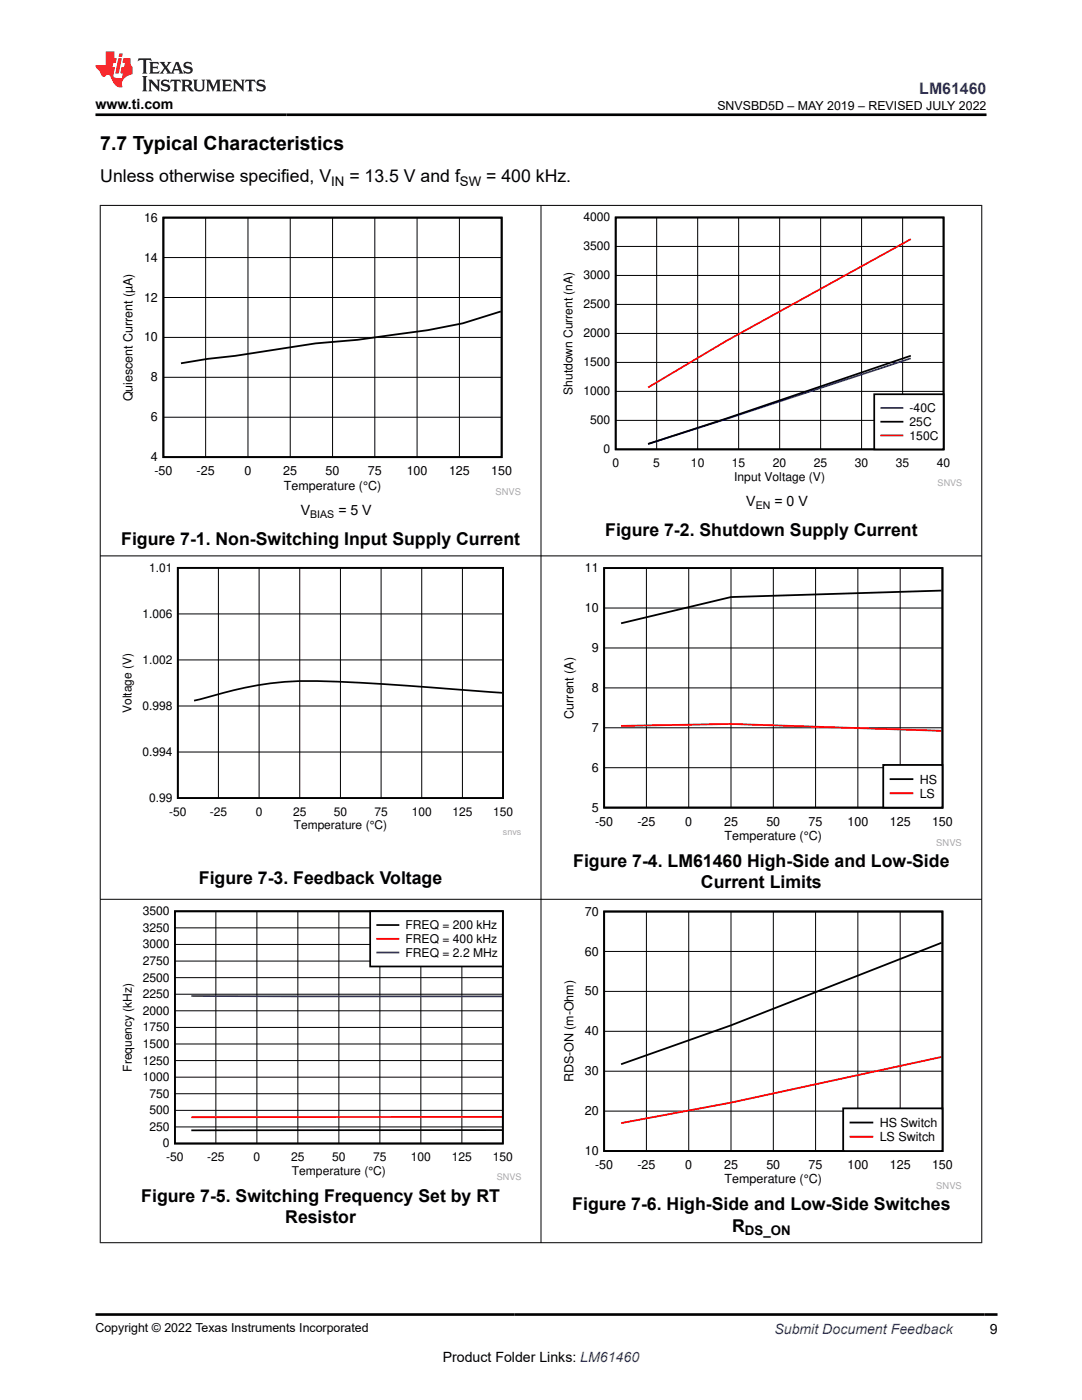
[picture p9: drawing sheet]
<svg xmlns="http://www.w3.org/2000/svg" width="216mm" height="279mm" viewBox="0 0 216 279" stroke-linecap="round" stroke-linejoin="round" font-family="sans-serif">
<defs><g id="words">
<text font-size="3.9" x="20" y="29.9">7.7 Typical Characteristics</text>
<g font-size="3.5">
<text x="20" y="36.4">Unless otherwise specified, V</text>
<text x="69.7" y="36.4">= 13.5 V and f</text>
<text x="97" y="36.4">= 400 kHz.</text>
<text x="120.8" y="106.9">Figure 7-2. Shutdown Supply Current</text>
<text x="24.2" y="108.7">Figure 7-1. Non-Switching Input Supply Current</text>
<text x="114.4" y="173">Figure 7-4. LM61460 High-Side and Low-Side</text>
<text x="39.7" y="176.5">Figure 7-3. Feedback Voltage</text>
<text x="139.9" y="177.3">Current Limits</text>
<text x="28.2" y="239.8">Figure 7-5. Switching Frequency Set by RT</text>
<text x="56.9" y="244">Resistor</text>
<text x="114.2" y="241.6">Figure 7-6. High-Side and Low-Side Switches</text>
<text x="146.1" y="245.8">R</text>
</g>
<text font-size="3.2" fill="#00f" x="183.4" y="18.7">LM61460</text>
<g font-size="2.8">
<text x="19" y="21.8">www.ti.com</text>
<text x="148.9" y="101.1">V</text>
<text x="154.5" y="101.1">= 0 V</text>
<text x="60" y="102.9">V</text>
<text x="67.5" y="102.9">= 5 V</text>
<text x="197.5" y="266.1">9</text>
<text x="88.3" y="271.7">Product Folder Links: LM61460</text>
</g>
<text font-size="2.8" fill="#00f" x="154.5" y="266.2">Submit Document Feedback</text>
<g font-size="2.6">
<text x="66.1" y="37.1">IN</text>
<text x="91.8" y="37.1">SW</text>
<text x="148.6" y="246.5">DS_ON</text>
</g>
<g font-size="2.5">
<text x="143.1" y="21.9">SNVSBD5D – MAY 2019 – REVISED JULY 2022</text>
<text x="28.7" y="44.2">16</text>
<text x="28.7" y="52.2">14</text>
<text x="28.7" y="60.2">12</text>
<text x="28.7" y="68.2">10</text>
<text x="30.1" y="76.1">8</text>
<text x="26.5" y="80.1" transform="rotate(-90 26.5 80.1)">Quiescent Current (µA)</text>
<text x="30.1" y="84.1">6</text>
<text x="30.1" y="92">4</text>
<text x="30.8" y="94.9">-50</text>
<text x="39.2" y="94.9">-25</text>
<text x="48.8" y="94.9">0</text>
<text x="56.5" y="94.9">25</text>
<text x="65" y="94.9">50</text>
<text x="73.4" y="94.9">75</text>
<text x="81.2" y="94.9">100</text>
<text x="89.6" y="94.9">125</text>
<text x="98" y="94.9">150</text>
<text x="56.6" y="97.7">Temperature (°C)</text>
<text x="116.7" y="114.2">11</text>
<text x="116.7" y="122.2">10</text>
<text x="118.1" y="130.1">9</text>
<text x="114.4" y="143.4" transform="rotate(-90 114.4 143.4)">Current (A)</text>
<text x="118.1" y="138.1">8</text>
<text x="118.1" y="146.1">7</text>
<text x="118.1" y="154">6</text>
<text x="118.1" y="162">5</text>
<text x="183.5" y="156.4">HS</text>
<text x="183.5" y="159.2">LS</text>
<text x="118.8" y="164.8">-50</text>
<text x="127.2" y="164.8">-25</text>
<text x="136.7" y="164.8">0</text>
<text x="144.5" y="164.8">25</text>
<text x="144.6" y="167.7">Temperature (°C)</text>
<text x="152.9" y="164.8">50</text>
<text x="161.4" y="164.8">75</text>
<text x="169.1" y="164.8">100</text>
<text x="177.5" y="164.8">125</text>
<text x="186" y="164.8">150</text>
<text x="116.7" y="182.7">70</text>
<text x="116.7" y="190.7">60</text>
<text x="116.7" y="198.7">50</text>
<text x="116.7" y="206.6">40</text>
<text x="114.4" y="216" transform="rotate(-90 114.4 216)">RDS-ON (m-Ohm)</text>
<text x="116.7" y="214.6">30</text>
<text x="116.7" y="222.6">20</text>
<text x="175.5" y="224.9">HS Switch</text>
<text x="175.5" y="227.7">LS Switch</text>
<text x="116.7" y="230.5">10</text>
<text x="118.8" y="233.4">-50</text>
<text x="127.2" y="233.4">-25</text>
<text x="136.7" y="233.4">0</text>
<text x="144.5" y="233.4">25</text>
<text x="152.9" y="233.4">50</text>
<text x="161.4" y="233.4">75</text>
<text x="169.1" y="233.4">100</text>
<text x="177.5" y="233.4">125</text>
<text x="186" y="233.4">150</text>
<text x="144.6" y="236.2">Temperature (°C)</text>
<text x="19" y="265.9">Copyright © 2022 Texas Instruments Incorporated</text>
</g>
<g font-size="2.4">
<text x="116.4" y="44.2">4000</text>
<text x="116.4" y="50">3500</text>
<text x="116.4" y="55.8">3000</text>
<text x="116.4" y="61.5">2500</text>
<text x="116.4" y="67.3">2000</text>
<text x="116.4" y="73.1">1500</text>
<text x="114.2" y="78.8" transform="rotate(-90 114.2 78.8)">Shutdown Current (nA)</text>
<text x="116.4" y="78.9">1000</text>
<text x="181.5" y="82.3">-40C</text>
<text x="117.8" y="84.7">500</text>
<text x="181.5" y="85">25C</text>
<text x="181.5" y="87.7">150C</text>
<text x="120.5" y="90.5">0</text>
<text x="122.2" y="93.2">0</text>
<text x="130.4" y="93.2">5</text>
<text x="137.9" y="93.2">10</text>
<text x="146" y="93.2">15</text>
<text x="146.5" y="95.9">Input Voltage (V)</text>
<text x="154.2" y="93.2">20</text>
<text x="162.4" y="93.2">25</text>
<text x="170.6" y="93.2">30</text>
<text x="178.8" y="93.2">35</text>
<text x="186.9" y="93.2">40</text>
<text x="29.8" y="114.1">1.01</text>
<text x="28.4" y="123.3">1.006</text>
<text x="28.4" y="132.5">1.002</text>
<text x="26.3" y="142.2" transform="rotate(-90 26.3 142.2)">Voltage (V)</text>
<text x="28.4" y="141.7">0.998</text>
<text x="28.4" y="150.9">0.994</text>
<text x="29.8" y="160.1">0.99</text>
<text x="33.7" y="162.8">-50</text>
<text x="41.9" y="162.8">-25</text>
<text x="51" y="162.8">0</text>
<text x="58.5" y="162.8">25</text>
<text x="58.6" y="165.5">Temperature (°C)</text>
<text x="66.6" y="162.8">50</text>
<text x="74.7" y="162.8">75</text>
<text x="82.2" y="162.8">100</text>
<text x="90.3" y="162.8">125</text>
<text x="98.4" y="162.8">150</text>
<text x="28.5" y="186">3250</text>
<text x="28.5" y="182.7">3500</text>
<text x="80.9" y="185.5">FREQ = 200 kHz</text>
<text x="28.5" y="189.3">3000</text>
<text x="80.9" y="188.2">FREQ = 400 kHz</text>
<text x="80.9" y="190.9">FREQ = 2.2 MHz</text>
<text x="28.5" y="195.9">2500</text>
<text x="28.5" y="192.6">2750</text>
<text x="28.5" y="202.5">2000</text>
<text x="28.5" y="199.2">2250</text>
<text x="28.5" y="209.1">1500</text>
<text x="28.5" y="205.8">1750</text>
<text x="26.3" y="213.9" transform="rotate(-90 26.3 213.9)">Frequency (kHz)</text>
<text x="28.5" y="215.8">1000</text>
<text x="28.5" y="212.4">1250</text>
<text x="29.8" y="219.1">750</text>
<text x="29.8" y="225.7">250</text>
<text x="29.8" y="222.4">500</text>
<text x="32.5" y="229">0</text>
<text x="33.2" y="231.7">-50</text>
<text x="41.3" y="231.7">-25</text>
<text x="50.6" y="231.7">0</text>
<text x="58.1" y="231.7">25</text>
<text x="66.3" y="231.7">50</text>
<text x="74.5" y="231.7">75</text>
<text x="82" y="231.7">100</text>
<text x="90.1" y="231.7">125</text>
<text x="98.3" y="231.7">150</text>
<text x="58.2" y="234.5">Temperature (°C)</text>
</g>
<g font-size="2.1">
<text x="150.8" y="101.6">EN</text>
<text x="61.9" y="103.4">BIAS</text>
</g>
<g font-size="1.9" fill="#a8a8a8">
<text x="98.9" y="98.8">SNVS</text>
<text x="186.8" y="168.7">SNVS</text>
<text x="186.8" y="237.3">SNVS</text>
</g>
<g font-size="1.8" fill="#a8a8a8">
<text x="187.1" y="97">SNVS</text>
<text x="100.4" y="166.5">snvs</text>
<text x="99.1" y="235.5">SNVS</text>
</g>
</g></defs>
<path d="M32.6 43.4h67.5v47.8h-67.5zM99.9 62.2l-7.6 2.3-6.9 1.4-14 1.9-8.5 .7-16 2.5-5.5 .6-5.3 .9" fill="none" stroke="#000" stroke-width=".36"/>
<g fill="none" stroke="#000" stroke-width=".2">
<path d="M32.6 59.4h67.5M32.6 51.4h67.5M41 43.4v47.8M49.5 43.4v47.8M57.9 43.4v47.8M66.4 43.4v47.8M74.8 43.4v47.8M83.2 43.4v47.8M91.7 43.4v47.8M122.9 55h65.4M122.9 49.2h65.4M131 43.4v46.3"/>
<path d="M139.2 43.4v46.3M147.4 43.4v46.3M155.6 43.4v46.3M163.7 43.4v46.3M171.9 43.4v46.3M180.1 43.4v46.3M32.6 75.3h67.5M32.6 67.3h67.5M122.9 78.1h65.4M122.9 72.3h65.4M122.9 66.5h65.4M122.9 60.8h65.4"/>
<path d="M32.6 83.3h67.5M122.9 83.9h65.4"/>
</g>
<path d="M122.9 43.4h65.4v46.3h-65.4zM181.7 71l-36.8 12.5-15.6 5.1" fill="none" stroke="#000" stroke-width=".35"/>
<path d="M181.7 71.5l-52.4 17.1" fill="none" stroke="#00f" stroke-width=".35"/>
<path d="M181.7 47.7l-36.8 20.3-15.6 9.3" fill="none" stroke="#f00" stroke-width=".35"/>
<path d="M174.4 78.7h13.9v11h-13.9z" fill-rule="evenodd" fill="#fff"/>
<path d="M174.4 78.7h13.9v11h-13.9zM175.8 84.2h4.3" fill="none" stroke="#000" stroke-width=".35"/>
<path d="M175.8 81.4h4.3" fill="none" stroke="#00f" stroke-width=".35"/>
<path d="M175.8 86.9h4.3" fill="none" stroke="#f00" stroke-width=".35"/>
<path d="M35.5 113.3h64.9v46h-64.9zM100.2 138.3l-2.3-.2a707.6 707.6 0 0 0-34.6-2.2 73.4 73.4 0 0 0-23.4 3.7l-1.2 .2" fill="none" stroke="#000" stroke-width=".34"/>
<g fill="none" stroke="#000" stroke-width=".2">
<path d="M43.6 113.3v46M51.7 113.3v46M59.8 113.3v46M67.9 113.3v46M76 113.3v46M84.2 113.3v46M92.3 113.3v46M129 113.4v47.8M137.4 113.4v47.8M145.9 113.4v47.8M154.3 113.4v47.8M162.7 113.4v47.8"/>
<path d="M171.2 113.4v47.8M179.6 113.4v47.8M35.5 131.7h64.9M35.5 122.5h64.9M120.6 137.3h67.5M120.6 129.3h67.5M120.6 121.3h67.5M35.5 150.1h64.9M35.5 140.9h64.9M120.6 153.2h67.5M120.6 145.2h67.5"/>
</g>
<path d="M120.6 113.4h67.5v47.8h-67.5zM187.9 117.9l-42 1.3-22 5.2" fill="none" stroke="#000" stroke-width=".36"/>
<path d="M123.9 144.9l22-.4 42 1.4" fill="none" stroke="#f00" stroke-width=".36"/>
<path d="M176.2 152.7h11.9v8.5h-11.9z" fill-rule="evenodd" fill="#fff"/>
<path d="M176.2 152.7h11.9v8.5h-11.9zM177.7 155.5h4.4" fill="none" stroke="#000" stroke-width=".36"/>
<path d="M177.7 158.3h4.4" fill="none" stroke="#f00" stroke-width=".36"/>
<path d="M34.9 181.9h65.4v46.3h-65.4zM100.2 225.5l-62 .1" fill="none" stroke="#000" stroke-width=".35"/>
<g fill="none" stroke="#000" stroke-width=".2">
<path d="M34.9 198.4h65.4M34.9 195.1h65.4M34.9 191.8h65.4M34.9 188.5h65.4M34.9 185.2h65.4M43.1 181.9v46.3M51.3 181.9v46.3M59.4 181.9v46.3M67.6 181.9v46.3M75.8 181.9v46.3M84 181.9v46.3M92.2 181.9v46.3"/>
<path d="M34.9 218.3h65.4M34.9 215h65.4M34.9 211.7h65.4M34.9 208.4h65.4M34.9 205h65.4M34.9 201.7h65.4M34.9 224.9h65.4M34.9 221.6h65.4"/>
</g>
<path d="M100.2 222.9l-62 .1" fill="none" stroke="#f00" stroke-width=".35"/>
<path d="M38.2 198.8h62" fill="none" stroke="#105465" stroke-width=".35"/>
<path d="M73.9 181.9h26.4v11h-26.4z" fill-rule="evenodd" fill="#fff"/>
<path d="M73.9 181.9h26.4v11h-26.4zM75.3 184.6h4.2" fill="none" stroke="#000" stroke-width=".35"/>
<path d="M75.3 187.4h4.2" fill="none" stroke="#f00" stroke-width=".35"/>
<path d="M75.3 190.1h4.2" fill="none" stroke="#105465" stroke-width=".35"/>
<path d="M120.6 181.9h67.5v47.8h-67.5zM187.9 188.2l-42 16.4-22 7.8" fill="none" stroke="#000" stroke-width=".36"/>
<path d="M120.6 197.9h67.5M120.6 189.9h67.5M129 181.9v47.8M137.4 181.9v47.8M145.9 181.9v47.8M154.3 181.9v47.8M162.7 181.9v47.8M171.2 181.9v47.8M179.6 181.9v47.8M120.6 213.8h67.5M120.6 205.8h67.5M120.6 221.7h67.5" fill="none" stroke="#000" stroke-width=".2"/>
<path d="M187.9 210.9l-42 9.2-22 4" fill="none" stroke="#f00" stroke-width=".36"/>
<path d="M168.2 221.2h19.9v8.5h-19.9z" fill-rule="evenodd" fill="#fff"/>
<path d="M168.2 221.2h19.9v8.5h-19.9zM169.7 224h4.4" fill="none" stroke="#000" stroke-width=".36"/>
<path d="M169.7 226.9h4.4" fill="none" stroke="#f00" stroke-width=".36"/>
<path d="M19.9 41h176.1M20 40.9v207.2M107.9 40.9v207.2M195.9 40.9v207.2M19.9 110.9h176.1M19.9 179.5h176.1M19.9 248h176.1" fill="none" stroke="#000" stroke-width=".2"/>
<path d="M27.7 11.6l-.2 .6 .5-.2h.6v.1v2.2l-.2 .4h1l-.2-.4v-2.2v-.1h.5l.5 .2-.1-.6zM29.8 12.4l.2 .3v1.6l-.2 .4h1.9l.1-.6a1.08 1.08 0 0 1-1.3 .2v-.7h.6l.4 .2v-.7l-.4 .2h-.6v-.5l.2-.2a1 1 0 0 1 1 .3l-.1-.5zM31.8 12.4l1 1.1-1 1.2h.9l-.2-.2 .4-.8 .5 .8-.2 .2h1.6l-.2-.2 .1-.5h1l.1 .5-.1 .2h.9l-.2-.4-.8-1.9h-.5l-1 2.1-.8-1.1 .9-1h-.8l.2 .2-.5 .6-.3-.6 .1-.2zM35.2 12.8l.4 1h-.8zM36.8 12.5a.65 .65 0 0 0-.2 .7 .65 .65 0 0 0 .6 .5l.7 .1 .1 .3a.79 .79 0 0 1-.7 .4 .79 .79 0 0 1-.7-.5l.1 .7 .2-.1a.93 .93 0 0 0 1.1 0 .93 .93 0 0 0 .4-.9 1.46 1.46 0 0 0-1.2-.6l-.1-.3a1.09 1.09 0 0 1 1.2 .2l-.2-.6-.1 .1-.6-.2zM28.4 15.2l.2 .4v2.2l-.2 .4h1l-.2-.4v-2.2l.2-.4zM29.6 15.9l.2 .4v1.5l-.2 .4h.8l-.3-.4v-1.3l1.7 1.8v-2l.2-.4h-.8l.2 .2 .1 1.1-1.2-1.3zM32.3 16a.65 .65 0 0 0-.2 .8 .65 .65 0 0 0 .7 .4l.6 .2 .1 .2a.79 .79 0 0 1-.7 .4 .79 .79 0 0 1-.7-.5l.1 .7 .2-.1a.93 .93 0 0 0 1.1 .1 .93 .93 0 0 0 .4-1 1.46 1.46 0 0 0-1.2-.5l-.1-.4a1.09 1.09 0 0 1 1.2 .2l-.2-.6-.1 .1-.6-.1zM34.1 15.9l-.1 .6a.63 .63 0 0 1 .7-.3l.1 1.6-.3 .4h1l-.2-.4v-1.6a.66 .66 0 0 1 .8 .3l-.1-.6zM36.2 15.9l.2 .4v1.5l-.2 .4h.9l-.2-.2v-.7h.5l.1 .2a.79 .79 0 0 0 1.2 .6l-1-.9a.61 .61 0 0 0 .6-.6 .61 .61 0 0 0-.5-.7zM36.9 16.2h.2a.47 .47 0 0 1 .5 .1 .47 .47 0 0 1 .1 .5l-.2 .1-.6 .1zM38.5 15.9l.2 .2a2.27 2.27 0 0 0 .4 2 1.04 1.04 0 0 0 1.7-.7v-1.3l.2-.2h-.8l.2 .4v1.1a.6 .6 0 0 1-.6 .6 .6 .6 0 0 1-.6-.6v-1.1l.3-.4zM41.1 15.9l.2 .4v1.5l-.2 .4h.7l-.2-.4v-1.4l.9 1.9 .8-1.9v1.4l-.2 .4h1l-.3-.4v-1.5l.3-.4h-.8l-.7 1.5-.7-1.5zM44.3 15.9l.2 .4v1.5l-.2 .4h1.9l.1-.6a1.09 1.09 0 0 1-1.3 .2v-.7h.6l.4 .2v-.6l-.4 .2h-.6v-.6l.2-.1a1.01 1.01 0 0 1 1 .3l-.1-.6zM46.4 15.9l.3 .4v1.5l-.3 .4h.8l-.2-.4v-1.3l1.6 1.8v-2l.2-.4h-.7l.2 .2v1.1l-1.2-1.3zM49 15.9l-.1 .6a.63 .63 0 0 1 .8-.3v1.6l-.3 .4h1l-.2-.4v-1.6a.66 .66 0 0 1 .8 .3l-.1-.6zM51.4 16a.65 .65 0 0 0-.2 .8 .65 .65 0 0 0 .6 .4l.6 .2 .2 .2a.79 .79 0 0 1-.8 .4 .79 .79 0 0 1-.6-.5l.1 .7 .2-.1a.93 .93 0 0 0 1 .1 .93 .93 0 0 0 .5-1 1.46 1.46 0 0 0-1.3-.5l-.1-.4a1.09 1.09 0 0 1 1.3 .2l-.2-.6-.2 .1-.5-.1z" fill="#231f20"/>
<path d="M21.1 10.3v2.7h-2.1l.1 .4 .9 1a.95 .95 0 0 0 .9 .9 .59 .59 0 0 1 .6-.4 .59 .59 0 0 1 .5 .3l.4 .8a1.59 1.59 0 0 0 2.1 1.4 1.61 1.61 0 0 1 1-2.3l1-.3-.1-1.5a1.59 1.59 0 0 1-.4-1.7h-1.4l-.2 .9h.5l-.1 .9h-.5l-.2 .9v.3l.4 .1-.2 .9h-.6a.73 .73 0 0 1-1.1-.7l.3-1.5h-.5l.2-.9h.5l.2-.9h-.5v-1.3zM23.6 11.6l-.6 3.1h.7l.6-3.1zM23.8 10.7l-.1 .6h.7l.1-.6z" fill="#ed1c24"/>
<path d="M19 22.9h177.8M19.1 262.3h179.9" fill="none" stroke="#000" stroke-width=".53"/>
<use href="#words"/>
</svg>
